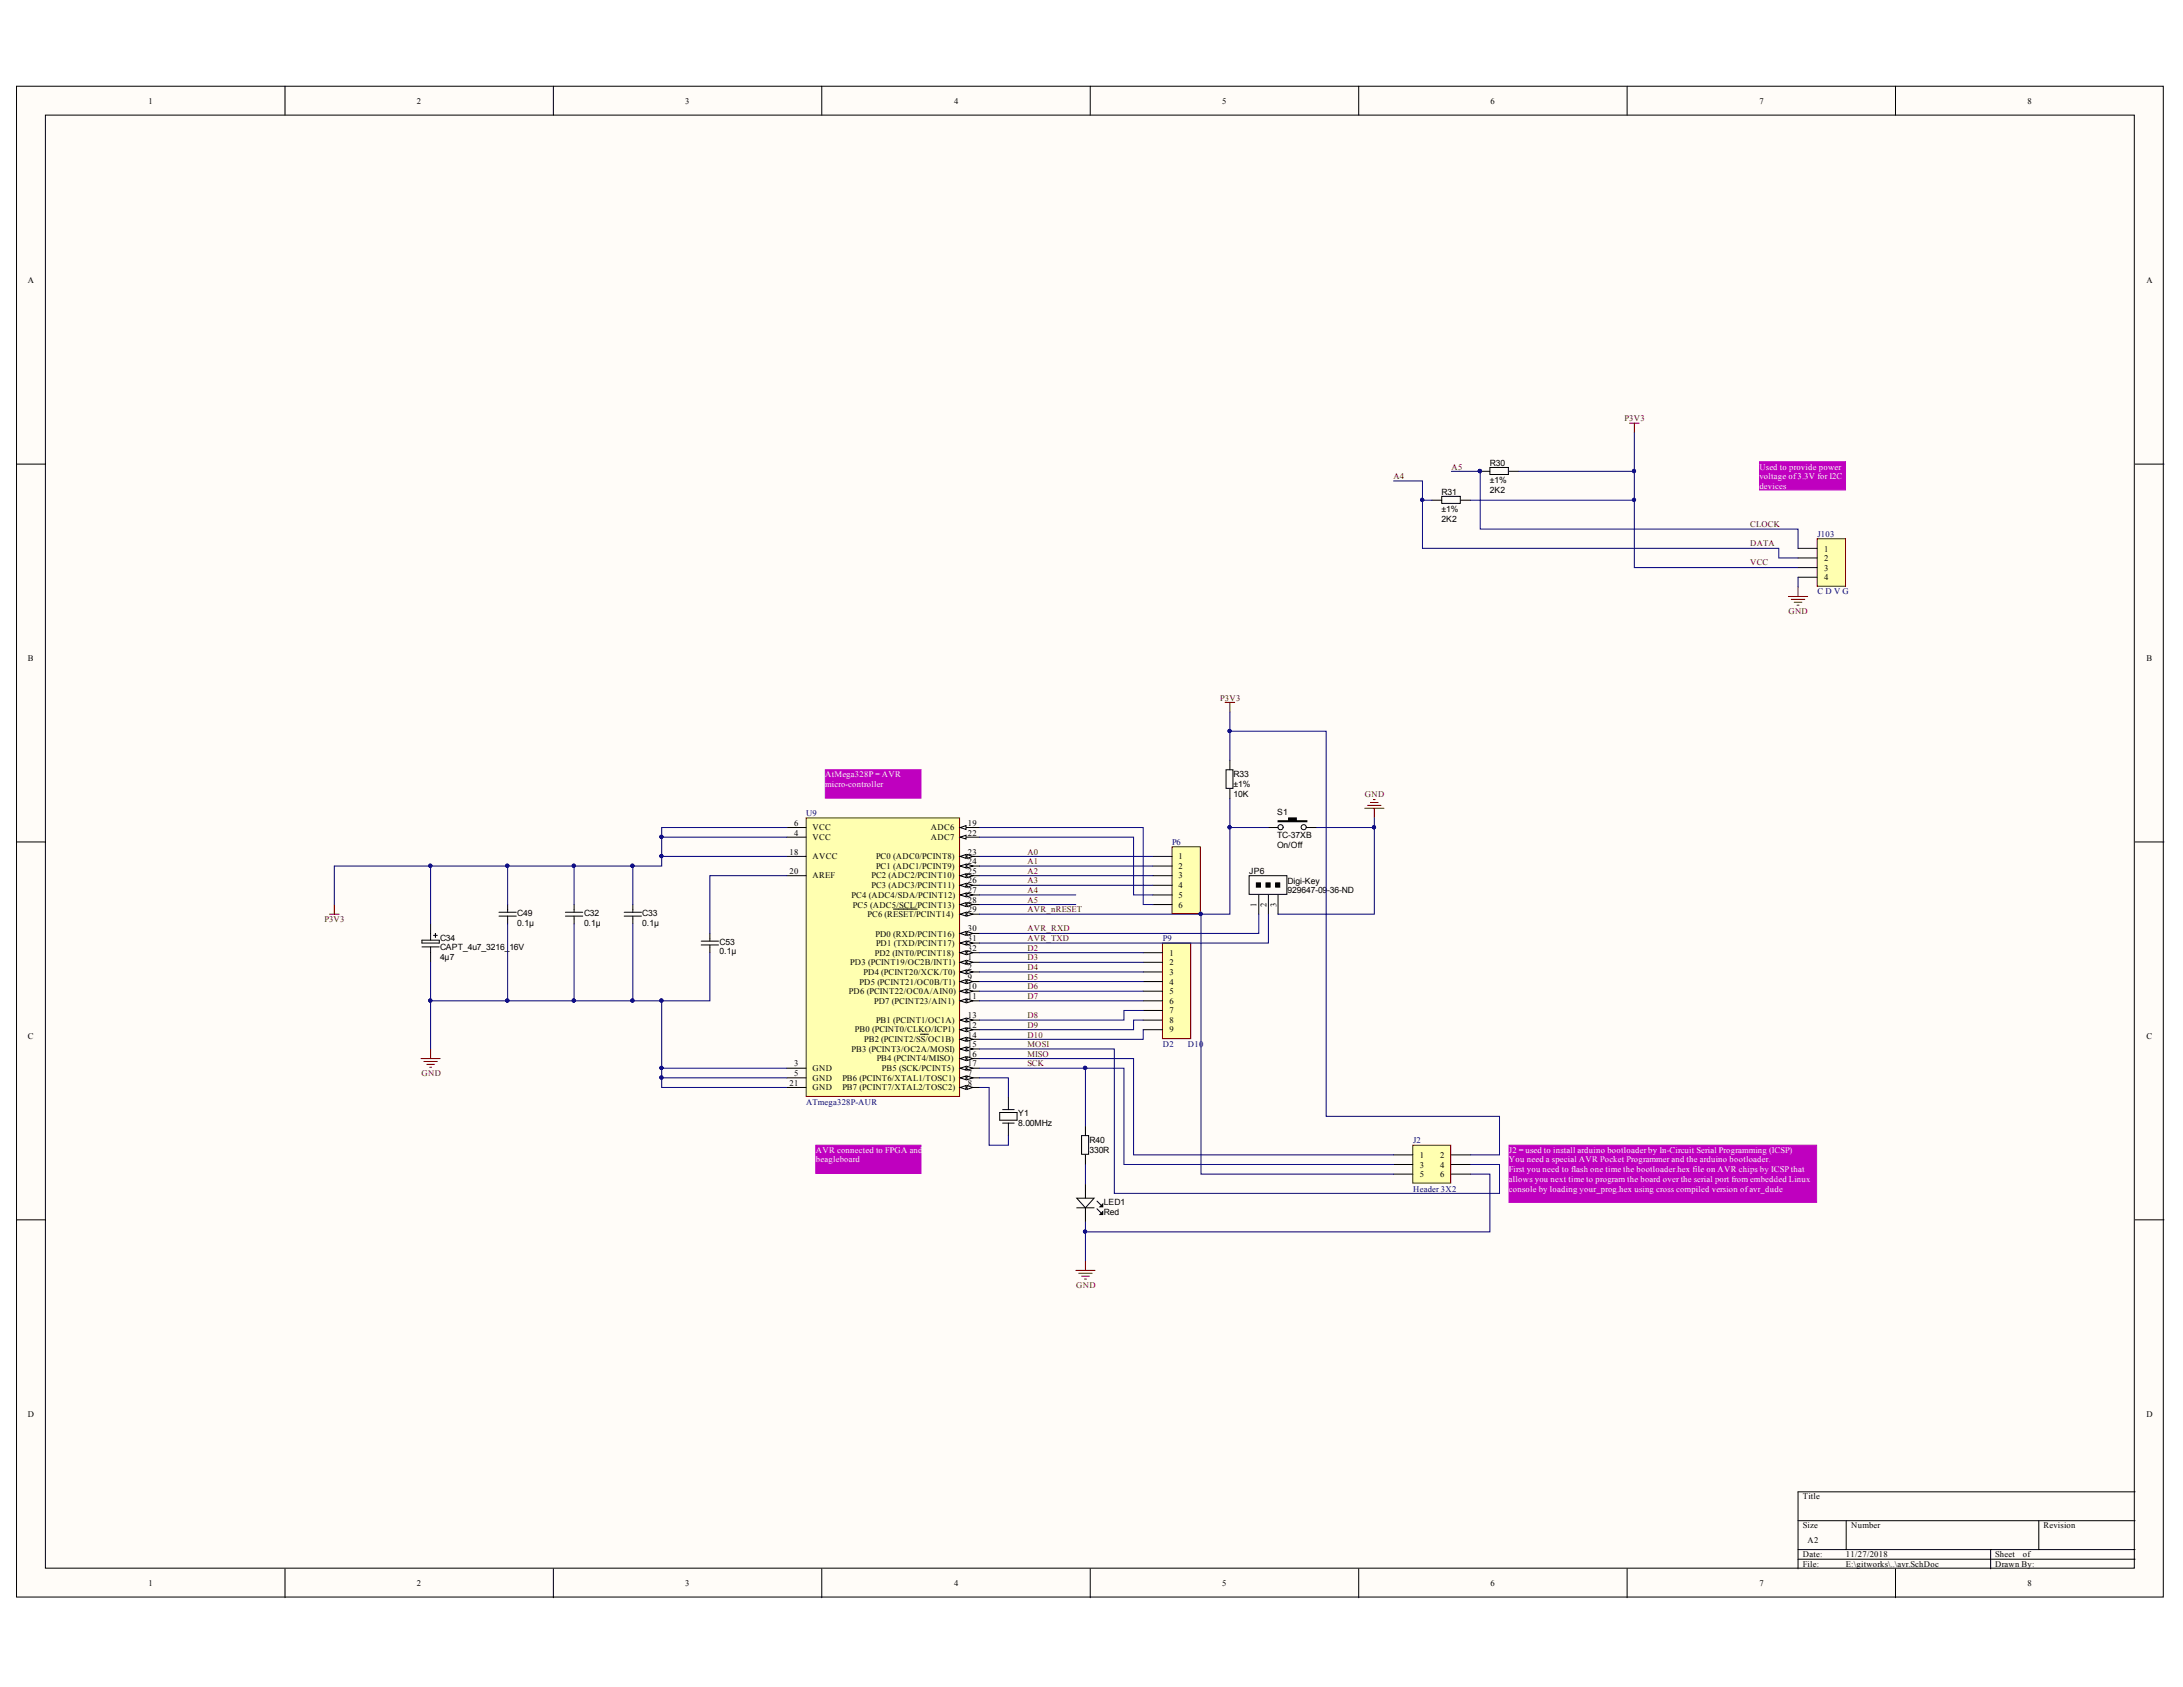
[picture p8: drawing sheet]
<svg xmlns="http://www.w3.org/2000/svg" width="279mm" height="216mm" viewBox="0 0 279 216" stroke-linecap="round" stroke-linejoin="round" font-family="sans-serif">
<defs><g id="words">
<g font-size="1.1">
<text x="19" y="13.3">1</text>
<text x="53.4" y="13.3">2</text>
<text x="87.7" y="13.3">3</text>
<text x="122.1" y="13.3">4</text>
<text x="156.4" y="13.3">5</text>
<text x="190.8" y="13.3">6</text>
<text x="225.2" y="13.3">7</text>
<text x="259.5" y="13.3">8</text>
<text x="3.6" y="36.2">A</text>
<text x="274.7" y="36.2">A</text>
<text x="190.7" y="59.6">R30</text>
<text x="184.5" y="65.5">±1%</text>
<text x="184.5" y="63.3">R31</text>
<text x="190.7" y="61.8">±1%</text>
<text x="190.7" y="63.1">2K2</text>
<text x="184.5" y="66.8">2K2</text>
<text x="233.5" y="70.6">1</text>
<text x="233.5" y="71.8">2</text>
<text x="233.5" y="73">3</text>
<text x="233.5" y="74.2">4</text>
<text x="3.6" y="84.5">B</text>
<text x="274.7" y="84.5">B</text>
<text x="157.9" y="100.8">±1%</text>
<text x="157.9" y="101.9">10K</text>
<text x="157.9" y="99.5">R33</text>
<text x="101.6" y="105.7">6</text>
<text x="101.6" y="106.9">4</text>
<text x="104" y="106.3">VCC</text>
<text x="104" y="107.5">VCC</text>
<text x="119.1" y="106.3">ADC6</text>
<text x="119.1" y="107.5">ADC7</text>
<text x="123.9" y="105.7">19</text>
<text x="123.9" y="106.9">22</text>
<text x="163.5" y="107.3">TC-37XB</text>
<text x="163.5" y="104.3">S1</text>
<text x="101" y="109.4">18</text>
<text x="101" y="111.8">20</text>
<text x="104" y="110">AVCC</text>
<text x="104" y="112.4">AREF</text>
<text x="111.5" y="112.4">PC2 (ADC2/PCINT10)</text>
<text x="111.5" y="113.7">PC3 (ADC3/PCINT11)</text>
<text x="112.1" y="110">PC0 (ADC0/PCINT8)</text>
<text x="112.1" y="111.2">PC1 (ADC1/PCINT9)</text>
<text x="123.9" y="109.4">23</text>
<text x="123.9" y="110.6">24</text>
<text x="123.9" y="111.8">25</text>
<text x="123.9" y="113">26</text>
<text x="150.9" y="110">1</text>
<text x="150.9" y="111.2">2</text>
<text x="150.9" y="112.4">3</text>
<text x="150.9" y="113.7">4</text>
<text x="159.9" y="111.8">JP6</text>
<text x="163.5" y="108.5">On/Off</text>
<text x="164.8" y="113.1">Digi-Key</text>
<text x="66.2" y="118.5">0.1µ</text>
<text x="66.2" y="117.2">C49</text>
<text x="74.7" y="118.5">0.1µ</text>
<text x="74.7" y="117.2">C32</text>
<text x="82.2" y="118.5">0.1µ</text>
<text x="82.2" y="117.2">C33</text>
<text x="109" y="114.9">PC4 (ADC4/SDA/PCINT12)</text>
<text x="109.2" y="116.1">PC5 (ADC5/SCL/PCINT13)</text>
<text x="111" y="117.4">PC6 (RESET/PCINT14)</text>
<text x="112" y="119.9">PD0 (RXD/PCINT16)</text>
<text x="123.9" y="116.7">29</text>
<text x="123.9" y="119.2">30</text>
<text x="123.9" y="114.3">27</text>
<text x="123.9" y="115.6">28</text>
<text x="150.9" y="114.9">5</text>
<text x="150.9" y="116.1">6</text>
<text x="160.8" y="116.1" transform="rotate(-90 160.8 116.1)">1</text>
<text x="162.1" y="116.1" transform="rotate(-90 162.1 116.1)">2</text>
<text x="163.4" y="116.1" transform="rotate(-90 163.4 116.1)">3</text>
<text x="164.8" y="114.3">929647-09</text>
<text x="169.9" y="114.3">-36-ND</text>
<text x="56.3" y="122.8">4µ7</text>
<text x="56.3" y="120.4">C34</text>
<text x="56.3" y="121.6">CAPT_4u7_3216_</text>
<text x="65.2" y="121.6">16V</text>
<text x="92.1" y="122.1">0.1µ</text>
<text x="92.1" y="121">C53</text>
<text x="108.8" y="123.5">PD3 (PCINT19/OC2B/INT1)</text>
<text x="110.5" y="124.8">PD4 (PCINT20/XCK/T0)</text>
<text x="112" y="122.3">PD2 (INT0/PCINT18)</text>
<text x="112.1" y="121">PD1 (TXD/PCINT17)</text>
<text x="123.9" y="120.5">31</text>
<text x="123.9" y="121.7">32</text>
<text x="123.9" y="124.2">2</text>
<text x="123.9" y="125.4">9</text>
<text x="123.9" y="122.9">1</text>
<text x="149.7" y="122.3">1</text>
<text x="149.7" y="123.5">2</text>
<text x="149.7" y="124.8">3</text>
<text x="108.7" y="127.2">PD6 (PCINT22/OC0A/AIN0)</text>
<text x="110" y="126">PD5 (PCINT21/OC0B/T1)</text>
<text x="111.9" y="128.5">PD7 (PCINT23/AIN1)</text>
<text x="112.1" y="130.9">PB1 (PCINT1/OC1A)</text>
<text x="123.9" y="126.6">10</text>
<text x="123.9" y="127.8">11</text>
<text x="123.9" y="130.3">13</text>
<text x="123.9" y="131.5">12</text>
<text x="149.7" y="126">4</text>
<text x="149.7" y="127.2">5</text>
<text x="149.7" y="128.5">6</text>
<text x="149.7" y="129.7">7</text>
<text x="149.7" y="130.9">8</text>
<text x="3.6" y="133">C</text>
<text x="101.6" y="137.7">5</text>
<text x="101.6" y="136.4">3</text>
<text x="104" y="137.1">GND</text>
<text x="109" y="134.7">PB3 (PCINT3/OC2A/MOSI)</text>
<text x="109.4" y="132.1">PB0 (PCINT0/CLKO/ICP1)</text>
<text x="110.6" y="133.4">PB2 (PCINT2/SS/OC1B)</text>
<text x="112.2" y="135.8">PB4 (PCINT4/MISO)</text>
<text x="112.9" y="137.1">PB5 (SCK/PCINT5)</text>
<text x="123.9" y="137.7">7</text>
<text x="123.9" y="132.8">14</text>
<text x="123.9" y="134">15</text>
<text x="123.9" y="135.2">16</text>
<text x="123.9" y="136.4">17</text>
<text x="149.7" y="132.1">9</text>
<text x="274.7" y="133">C</text>
<text x="101" y="139">21</text>
<text x="104" y="138.3">GND</text>
<text x="104" y="139.6">GND</text>
<text x="107.8" y="138.3">PB6 (PCINT6/XTAL1/TOSC1)</text>
<text x="107.8" y="139.6">PB7 (PCINT7/XTAL2/TOSC2)</text>
<text x="123.9" y="139">8</text>
<text x="130.3" y="142.9">Y1</text>
<text x="130.3" y="144.1">8.00MHz</text>
<text x="139.4" y="147.6">330R</text>
<text x="139.4" y="146.3">R40</text>
<text x="181.7" y="148.2">1</text>
<text x="181.7" y="149.4">3</text>
<text x="184.3" y="148.2">2</text>
<text x="184.3" y="149.4">4</text>
<text x="141.3" y="155.4">Red</text>
<text x="141.3" y="154.2">LED1</text>
<text x="181.7" y="150.6">5</text>
<text x="184.3" y="150.6">6</text>
<text x="3.6" y="181.3">D</text>
<text x="274.7" y="181.3">D</text>
<text x="230.8" y="191.9">Title</text>
<text x="230.8" y="195.6">Size</text>
<text x="231.4" y="197.5">A2</text>
<text x="236.9" y="195.6">Number</text>
<text x="261.5" y="195.6">Revision</text>
<text x="19" y="203">1</text>
<text x="53.4" y="203">2</text>
<text x="87.7" y="203">3</text>
<text x="122.1" y="203">4</text>
<text x="156.4" y="203">5</text>
<text x="190.8" y="203">6</text>
<text x="225.2" y="203">7</text>
<text x="230.8" y="199.3">Date:</text>
<text x="230.8" y="200.5">File:</text>
<text x="236.3" y="199.3">11/27/2018</text>
<text x="236.3" y="200.5">E:\gitworks\..\avr.SchDoc</text>
<text x="255.4" y="199.3">Sheet</text>
<text x="255.4" y="200.5">Drawn By:</text>
<text x="258.9" y="199.3">of</text>
<text x="259.5" y="203">8</text>
</g>
<g font-size="1.1" fill="#800000">
<text x="207.9" y="53.9">P3V3</text>
<text x="178.3" y="61.3">A4</text>
<text x="185.8" y="60.1">A5</text>
<text x="224" y="67.5">CLOCK</text>
<text x="224" y="69.9">DATA</text>
<text x="224" y="72.4">VCC</text>
<text x="228.9" y="78.5">GND</text>
<text x="156.2" y="89.7">P3V3</text>
<text x="174.7" y="101.9">GND</text>
<text x="131.5" y="109.4">A0</text>
<text x="131.5" y="110.6">A1</text>
<text x="131.5" y="111.8">A2</text>
<text x="131.5" y="113">A3</text>
<text x="41.5" y="118">P3V3</text>
<text x="131.5" y="114.3">A4</text>
<text x="131.5" y="115.6">A5</text>
<text x="131.5" y="119.2">AVR_RXD</text>
<text x="131.5" y="116.7">AVR_nRESET</text>
<text x="131.5" y="121.7">D2</text>
<text x="131.5" y="122.9">D3</text>
<text x="131.5" y="124.2">D4</text>
<text x="131.5" y="125.4">D5</text>
<text x="131.5" y="120.5">AVR_TXD</text>
<text x="131.5" y="126.6">D6</text>
<text x="131.5" y="127.8">D7</text>
<text x="131.5" y="130.3">D8</text>
<text x="131.5" y="131.5">D9</text>
<text x="53.9" y="137.7">GND</text>
<text x="131.5" y="132.8">D10</text>
<text x="131.5" y="134">MOSI</text>
<text x="131.5" y="135.2">MISO</text>
<text x="131.5" y="136.4">SCK</text>
<text x="137.7" y="164.8">GND</text>
</g>
<g font-size="1.1" fill="#fff">
<text x="225.2" y="60.1">Used to provide power</text>
<text x="225.2" y="61.3">voltage of3.3V for I2C</text>
<text x="225.2" y="62.6">devices</text>
<text x="105.6" y="99.5">AtMega328P = AVR</text>
<text x="105.6" y="100.8">micro-controller</text>
<text x="104.4" y="147.6">AVR connected to FPGA and</text>
<text x="104.4" y="148.8">beagleboard</text>
<text x="193.1" y="147.6">J2 = used to install arduino bootloader by In-Circuit Serial Programming (ICSP)</text>
<text x="193.1" y="148.8">You need a special AVR Pocket Programmer and the arduino bootloader.</text>
<text x="193.1" y="150">First you need to flash one time the bootloader.hex file on AVR chips by ICSP that</text>
<text x="193.1" y="151.2">allows you next time to program the board over the serial port from embedded Linux</text>
<text x="193.1" y="152.5">console by loading your_prog.hex using cross compiled version ofavr_dude</text>
</g>
<g font-size="1.1" fill="#000080">
<text x="232.6" y="68.7">J103</text>
<text x="232.6" y="76.1">C D V G</text>
<text x="103.2" y="104.4">U9</text>
<text x="150" y="108.1">P6</text>
<text x="148.8" y="120.5">P9</text>
<text x="148.8" y="134">D2</text>
<text x="152" y="134">D10</text>
<text x="103.2" y="141.4">ATmega328P-AUR</text>
<text x="180.9" y="146.3">J2</text>
<text x="180.9" y="152.5">Header 3X2</text>
</g>
</g></defs>
<g fill="#fffcf8" stroke="#000" stroke-width=".13">
<path d="M2.1 11h274.8v193.4h-274.8z"/>
<path d="M5.8 14.7h267.4v186h-267.4z"/>
</g>
<g fill="none" stroke="#000" stroke-width=".13">
<path d="M36.5 11v3.7M70.8 11v3.7M105.2 11v3.7M139.5 11v3.7M173.9 11v3.7M208.3 11v3.7M242.6 11v3.7M2.1 59.4h3.7M273.3 59.4h3.7M2.1 107.8h3.7M55.1 118.2v2.1M55.5 119.7h.5"/>
<path d="M55.7 119.5v.5M273.3 107.8h3.7M54 120.3h2.2v.4h-2.2zM54 121.2h2.2M55.1 121.2v2M2.1 156.1h3.7M137.8 153.3h2.2l-1.1 1.3zM137.8 154.6h2.2M138.4 145.3h.9v2.4h-.9zM138.9 144.1v1.2M138.9 147.8v1.2M138.9 151.5v1.8"/>
<path d="M138.9 154.6v1.8M140.4 154.7l.5 .5M140.4 153.7l.5 .5M140.8 155.4l.3-.3v.3zM140.8 154.5l.3-.4v.4zM273.3 156.1h3.7M230.1 194.6h43.2M230.1 198.3h43.2M230.1 199.5h43.2M236.3 194.6v3.7M254.8 198.3v2.5M260.9 194.6v3.7"/>
<path d="M273.3 190.9h-43.2v9.9M36.5 200.8v3.7M70.8 200.8v3.7M105.2 200.8v3.7M139.5 200.8v3.7M173.9 200.8v3.7M208.3 200.8v3.7M242.6 200.8v3.7"/>
</g>
<path d="M140.8 155.4l.3-.3v.3zM140.8 154.5l.3-.4v.4z" fill="#000"/>
<path d="M103.2 104.7h19.6v35.6h-19.6z" fill="#ffffb0" stroke="#800000" stroke-width=".13"/>
<path d="M122.9 117h2.5" fill="none" stroke="#000" stroke-width=".13"/>
<path d="M122.9 117l.7-.3v.5z" fill="#fffcf8"/>
<path d="M122.9 117l.7-.3v.5z" fill="none" stroke="#000" stroke-width=".13"/>
<path d="M123.8 116.7l.7 .3-.7 .2z" fill="#fffcf8"/>
<path d="M114.3 116.3h3.1M122.9 119.5h2.5M123.8 116.7l.7 .3-.7 .2z" fill="none" stroke="#000" stroke-width=".13"/>
<path d="M122.9 119.5l.7-.3v.5z" fill="#fffcf8"/>
<path d="M122.9 119.5l.7-.3v.5z" fill="none" stroke="#000" stroke-width=".13"/>
<path d="M123.8 119.2l.7 .3-.7 .2z" fill="#fffcf8"/>
<path d="M123.8 119.2l.7 .3-.7 .2zM122.9 120.7h2.5" fill="none" stroke="#000" stroke-width=".13"/>
<path d="M122.9 120.7l.7-.3v.5z" fill="#fffcf8"/>
<path d="M122.9 120.7l.7-.3v.5z" fill="none" stroke="#000" stroke-width=".13"/>
<path d="M123.8 120.4l.7 .3-.7 .2z" fill="#fffcf8"/>
<path d="M122.9 121.9h2.5M123.8 120.4l.7 .3-.7 .2z" fill="none" stroke="#000" stroke-width=".13"/>
<path d="M122.9 121.9l.7-.2v.5z" fill="#fffcf8"/>
<path d="M122.9 121.9l.7-.2v.5z" fill="none" stroke="#000" stroke-width=".13"/>
<path d="M123.8 121.7l.7 .2-.7 .3z" fill="#fffcf8"/>
<path d="M122.9 124.4h2.5M123.8 121.7l.7 .2-.7 .3z" fill="none" stroke="#000" stroke-width=".13"/>
<path d="M122.9 124.4l.7-.3v.5z" fill="#fffcf8"/>
<path d="M122.9 124.4l.7-.3v.5z" fill="none" stroke="#000" stroke-width=".13"/>
<path d="M123.8 124.1l.7 .3-.7 .2z" fill="#fffcf8"/>
<path d="M100.7 105.9h2.5M100.7 137.9h2.5M122.9 137.9h2.5M123.8 124.1l.7 .3-.7 .2z" fill="none" stroke="#000" stroke-width=".13"/>
<path d="M122.9 137.9l.7-.2v.5z" fill="#fffcf8"/>
<path d="M122.9 137.9l.7-.2v.5z" fill="none" stroke="#000" stroke-width=".13"/>
<path d="M123.8 137.7l.7 .2-.7 .3z" fill="#fffcf8"/>
<path d="M122.9 139.2h2.5M123.8 137.7l.7 .2-.7 .3z" fill="none" stroke="#000" stroke-width=".13"/>
<path d="M122.9 139.2l.7-.3v.5z" fill="#fffcf8"/>
<path d="M122.9 139.2l.7-.3v.5z" fill="none" stroke="#000" stroke-width=".13"/>
<path d="M123.8 138.9l.7 .3-.7 .2z" fill="#fffcf8"/>
<path d="M122.9 125.6h2.5M123.8 138.9l.7 .3-.7 .2z" fill="none" stroke="#000" stroke-width=".13"/>
<path d="M122.9 125.6l.7-.2v.5z" fill="#fffcf8"/>
<path d="M122.9 125.6l.7-.2v.5z" fill="none" stroke="#000" stroke-width=".13"/>
<path d="M123.8 125.4l.7 .2-.7 .3z" fill="#fffcf8"/>
<path d="M122.9 126.9h2.5M123.8 125.4l.7 .2-.7 .3z" fill="none" stroke="#000" stroke-width=".13"/>
<path d="M122.9 126.9l.7-.3v.5z" fill="#fffcf8"/>
<path d="M122.9 126.9l.7-.3v.5z" fill="none" stroke="#000" stroke-width=".13"/>
<path d="M123.8 126.6l.7 .3-.7 .2z" fill="#fffcf8"/>
<path d="M122.9 128.1h2.5M123.8 126.6l.7 .3-.7 .2z" fill="none" stroke="#000" stroke-width=".13"/>
<path d="M122.9 128.1l.7-.3v.5z" fill="#fffcf8"/>
<path d="M122.9 128.1l.7-.3v.5z" fill="none" stroke="#000" stroke-width=".13"/>
<path d="M123.8 127.8l.7 .3-.7 .2z" fill="#fffcf8"/>
<path d="M122.9 130.5h2.5M123.8 127.8l.7 .3-.7 .2z" fill="none" stroke="#000" stroke-width=".13"/>
<path d="M122.9 130.5l.7-.2v.5z" fill="#fffcf8"/>
<path d="M122.9 130.5l.7-.2v.5z" fill="none" stroke="#000" stroke-width=".13"/>
<path d="M123.8 130.3l.7 .2-.7 .3z" fill="#fffcf8"/>
<path d="M122.9 131.8h2.5M123.8 130.3l.7 .2-.7 .3z" fill="none" stroke="#000" stroke-width=".13"/>
<path d="M122.9 131.8l.7-.3v.5z" fill="#fffcf8"/>
<path d="M122.9 131.8l.7-.3v.5z" fill="none" stroke="#000" stroke-width=".13"/>
<path d="M123.8 131.5l.7 .3-.7 .2z" fill="#fffcf8"/>
<path d="M122.9 133h2.5M123.8 131.5l.7 .3-.7 .2z" fill="none" stroke="#000" stroke-width=".13"/>
<path d="M122.9 133l.7-.2v.5z" fill="#fffcf8"/>
<path d="M122.9 133l.7-.2v.5z" fill="none" stroke="#000" stroke-width=".13"/>
<path d="M123.8 132.8l.7 .2-.7 .3z" fill="#fffcf8"/>
<path d="M117.8 132.4h1M122.9 134.2h2.5M123.8 132.8l.7 .2-.7 .3z" fill="none" stroke="#000" stroke-width=".13"/>
<path d="M122.9 134.2l.7-.2v.5z" fill="#fffcf8"/>
<path d="M122.9 134.2l.7-.2v.5z" fill="none" stroke="#000" stroke-width=".13"/>
<path d="M123.8 134l.7 .2-.7 .3z" fill="#fffcf8"/>
<path d="M122.9 135.5h2.5M123.8 134l.7 .2-.7 .3z" fill="none" stroke="#000" stroke-width=".13"/>
<path d="M122.9 135.5l.7-.3v.5z" fill="#fffcf8"/>
<path d="M122.9 135.5l.7-.3v.5z" fill="none" stroke="#000" stroke-width=".13"/>
<path d="M123.8 135.2l.7 .3-.7 .2z" fill="#fffcf8"/>
<path d="M122.9 136.7h2.5M123.8 135.2l.7 .3-.7 .2z" fill="none" stroke="#000" stroke-width=".13"/>
<path d="M122.9 136.7l.7-.2v.5z" fill="#fffcf8"/>
<path d="M122.9 136.7l.7-.2v.5z" fill="none" stroke="#000" stroke-width=".13"/>
<path d="M123.8 136.5l.7 .2-.7 .3z" fill="#fffcf8"/>
<path d="M100.7 109.6h2.5M100.7 112.1h2.5M122.9 109.6h2.5M100.7 139.2h2.5M123.8 136.5l.7 .2-.7 .3z" fill="none" stroke="#000" stroke-width=".13"/>
<path d="M122.9 109.6l.7-.2v.4z" fill="#fffcf8"/>
<path d="M122.9 109.6l.7-.2v.4z" fill="none" stroke="#000" stroke-width=".13"/>
<path d="M123.8 109.4l.7 .2-.7 .2z" fill="#fffcf8"/>
<path d="M122.9 110.8h2.5M123.8 109.4l.7 .2-.7 .2z" fill="none" stroke="#000" stroke-width=".13"/>
<path d="M122.9 110.8l.7-.2v.5z" fill="#fffcf8"/>
<path d="M122.9 110.8l.7-.2v.5z" fill="none" stroke="#000" stroke-width=".13"/>
<path d="M123.8 110.6l.7 .2-.7 .3z" fill="#fffcf8"/>
<path d="M122.9 112.1h2.5M123.8 110.6l.7 .2-.7 .3z" fill="none" stroke="#000" stroke-width=".13"/>
<path d="M122.9 112.1l.7-.3v.5z" fill="#fffcf8"/>
<path d="M122.9 112.1l.7-.3v.5z" fill="none" stroke="#000" stroke-width=".13"/>
<path d="M123.8 111.8l.7 .3-.7 .2z" fill="#fffcf8"/>
<path d="M122.9 113.3h2.5M123.8 111.8l.7 .3-.7 .2z" fill="none" stroke="#000" stroke-width=".13"/>
<path d="M122.9 113.3l.7-.2v.4z" fill="#fffcf8"/>
<path d="M122.9 113.3l.7-.2v.4z" fill="none" stroke="#000" stroke-width=".13"/>
<path d="M123.8 113.1l.7 .2-.7 .2z" fill="#fffcf8"/>
<path d="M122.9 114.5h2.5M123.8 113.1l.7 .2-.7 .2z" fill="none" stroke="#000" stroke-width=".13"/>
<path d="M122.9 114.5l.7-.2v.5z" fill="#fffcf8"/>
<path d="M122.9 114.5l.7-.2v.5z" fill="none" stroke="#000" stroke-width=".13"/>
<path d="M123.8 114.3l.7 .2-.7 .3z" fill="#fffcf8"/>
<path d="M122.9 115.8h2.5M123.8 114.3l.7 .2-.7 .3z" fill="none" stroke="#000" stroke-width=".13"/>
<path d="M122.9 115.8l.7-.3v.5z" fill="#fffcf8"/>
<path d="M122.9 115.8l.7-.3v.5z" fill="none" stroke="#000" stroke-width=".13"/>
<path d="M123.8 115.5l.7 .3-.7 .2z" fill="#fffcf8"/>
<path d="M100.7 107.1h2.5M122.9 105.9h2.5M123.8 115.5l.7 .3-.7 .2zM100.7 136.7h2.5" fill="none" stroke="#000" stroke-width=".13"/>
<path d="M122.9 105.9l.7-.2v.5z" fill="#fffcf8"/>
<path d="M122.9 105.9l.7-.2v.5zM122.9 107.1h2.5" fill="none" stroke="#000" stroke-width=".13"/>
<path d="M122.9 107.1l.7-.2v.5z" fill="#fffcf8"/>
<path d="M122.9 107.1l.7-.2v.5zM122.9 123.2h2.5" fill="none" stroke="#000" stroke-width=".13"/>
<path d="M122.9 123.2l.7-.3v.5z" fill="#fffcf8"/>
<path d="M122.9 123.2l.7-.3v.5z" fill="none" stroke="#000" stroke-width=".13"/>
<path d="M123.8 122.9l.7 .3-.7 .2z" fill="#fffcf8"/>
<g fill="none" stroke="#000" stroke-width=".13">
<path d="M156.9 98.5h.9v2.4h-.9zM157.4 97.3v1.2M157.4 101v1.2M162.3 105.9h1.3M163.6 105h1.3v-.3h1v.3h1.4v.2h-3.7zM167.3 105.9h1.2M123.8 122.9l.7 .3-.7 .2z"/>
<circle cx="163.9" cy="105.9" r=".33"/>
<circle cx="166.9" cy="105.9" r=".33"/>
</g>
<path d="M163.6 105h1.3v-.3h1v.3h1.4v.2h-3.7z" fill-rule="evenodd" fill="#000"/>
<path d="M180.8 146.6h4.9v4.8h-4.9z" fill="#ffffb0" stroke="#800000" stroke-width=".13"/>
<path d="M190.7 59.8h2.4v.9h-2.4zM183.3 64h1.2M184.5 63.5h2.4v.9h-2.4zM187 64h1.2M189.5 60.3h1.2M193.2 60.3h1.2M178.4 147.8h2.4M178.4 149h2.4M178.4 150.3h2.4M185.8 147.8h2.4M185.8 149h2.4M185.8 150.3h2.4" fill="none" stroke="#000" stroke-width=".13"/>
<circle cx="189.4" cy="60.3" r=".21" fill="#000080" stroke="#000080" stroke-width=".13"/>
<path d="M232.6 68.9h3.6v6.1h-3.6z" fill="#ffffb0" stroke="#800000" stroke-width=".13"/>
<path d="M230.1 70.2h2.5M230.1 71.4h2.5M230.1 72.6h2.5M230.1 73.9h2.5" fill="none" stroke="#000" stroke-width=".13"/>
<path d="M148.8 120.7h3.6v12.2h-3.6z" fill="#ffffb0" stroke="#800000" stroke-width=".13"/>
<path d="M146.3 121.9h2.5M146.3 123.2h2.5M146.3 124.4h2.5M146.3 125.6h2.5M146.3 126.9h2.5M146.3 128.1h2.5M146.3 129.3h2.5M146.3 130.5h2.5M146.3 131.8h2.5" fill="none" stroke="#000" stroke-width=".13"/>
<path d="M150 108.4h3.6v8.5h-3.6z" fill="#ffffb0" stroke="#800000" stroke-width=".13"/>
<g fill="none" stroke="#000" stroke-width=".13">
<path d="M63.9 117.2h2.2M63.9 116.7h2.2M65 115.8v.9M65 117.2v1M72.4 117.2h2.2M72.4 116.7h2.2M73.5 115.8v.9M73.5 117.2v1M79.9 117.2h2.2M79.9 116.7h2.2M81 115.8v.9M81 117.2v1"/>
<path d="M90.9 119.5v.9M147.6 109.6h2.4M147.6 110.8h2.4M147.6 112.1h2.4M147.6 113.3h2.4M147.6 114.5h2.4M147.6 115.8h2.4M159.9 112.1h4.8v2.4h-4.8zM161.1 114.5v2.5M162.3 114.5v2.5M163.6 114.5v2.5M89.7 120.9h2.3"/>
<path d="M89.7 120.4h2.3M90.9 120.9v1M128 142.4h2.2v1h-2.2zM128.3 142h1.5M128.3 143.7h1.5M129.1 140.4v1.6M129.1 143.7v1.6"/>
</g>
<g fill="none" stroke="#800000" stroke-width=".13">
<path d="M208.6 54.2h1.2M209.2 54.2v1.2M228.9 76.3h2.5M229.3 76.7h1.7M229.6 77.1h1M230 77.4h.3M230.1 75.1v1.2M156.8 89.9h1.2M157.4 89.9v1.2M42.2 117h1.2M42.8 115.8v1.2M174.7 103.4h2.4"/>
<path d="M175 103.1h1.8M175.4 102.7h1M175.8 102.3h.2M175.9 103.4v1.3M53.9 135.5h2.4M54.2 135.8h1.8M54.6 136.2h1M55 136.6h.2M55.1 134.2v1.3M137.7 162.6h2.5M138.1 163h1.7M138.4 163.3h1"/>
<path d="M138.8 163.7h.2M138.9 161.4v1.2"/>
</g>
<g fill="#bf00bf" stroke="#bf00bf" stroke-width=".13">
<path d="M105.6 98.5h12.3v3.6h-12.3z"/>
<path d="M193.1 146.6h39.4v7.3h-39.4z"/>
<path d="M104.4 146.6h13.5v3.6h-13.5z"/>
<path d="M225.2 59.1h11v3.6h-11z"/>
</g>
<path d="M160.8 113h.5v.5h-.5zM162 113h.6v.5h-.6zM163.3 113h.5v.5h-.5z" fill="#000" stroke="#000" stroke-width=".13"/>
<g fill="none" stroke="#000080" stroke-width=".13">
<path d="M209.2 55.4v17.2h20.9M178.4 61.6h3.7v2.4h1.2M182.1 64v6.2h45.6v1.2h2.4M185.8 60.3h3.7v7.4h40.6v2.5M188.2 64h21M194.4 60.3h14.8M230.1 73.9v1.2M157.4 91.1v2.5h12.3v49.3h22.2v4.9h-3.7M157.4 93.6v3.7M55.1 110.8v7.4M65 110.8v5M65 118.2v9.9"/>
<path d="M73.5 110.8v5M73.5 118.2v9.9M81 110.8v5M81 118.2v9.9M84.7 109.6h16M100.7 112.1h-9.8v7.4M100.7 105.9h-16v1.2M100.7 107.1h-16v3.7h-41.9v5M125.4 105.9h20.9v9.9h1.3M125.4 107.1h19.7v7.4h2.5M125.4 109.6h22.2M125.4 110.8h22.2"/>
<path d="M125.4 112.1h22.2M125.4 113.3h22.2M125.4 114.5h12.3M125.4 115.8h12.3M153.7 117v33.3h24.7M157.4 102.2v14.8h-32M157.4 105.9h4.9M161.1 117v2.5h-35.7M162.3 117v3.7h-36.9M168.5 105.9h7.4M175.9 104.7v12.3h-12.3M55.1 123.2v11"/>
<path d="M84.7 128.1v11.1h16M84.7 137.9h16M84.7 136.7h16M90.9 121.9v6.2h-35.8M125.4 134.2h17.2v18.5h49.3v-3.7h-3.7M125.4 137.9h3.7v2.5M125.4 139.2h1.2v7.4h2.5v-1.3M125.4 135.5h19.7v12.3h33.3M125.4 136.7h18.5v12.3h34.5M125.4 121.9h20.9M125.4 123.2h20.9M125.4 124.4h20.9"/>
<path d="M125.4 125.6h20.9M125.4 126.9h20.9M125.4 128.1h20.9M138.9 136.7v7.4M146.3 131.8v1.2h-20.9M146.3 130.5h-1.2v1.3h-19.7M146.3 129.3h-2.4v1.2h-18.5M138.9 156.4v5M138.9 149v2.5M188.2 150.3h2.5v7.4h-51.8"/>
</g>
<g fill="#000080" stroke="#000080" stroke-width=".13">
<circle cx="138.9" cy="136.7" r=".21"/>
<circle cx="64.9" cy="128" r=".21"/>
<circle cx="84.6" cy="109.6" r=".2"/>
<circle cx="55.1" cy="110.8" r=".21"/>
<circle cx="84.6" cy="137.9" r=".21"/>
<circle cx="84.6" cy="136.7" r=".2"/>
<circle cx="175.9" cy="105.9" r=".21"/>
<circle cx="157.4" cy="93.6" r=".21"/>
<circle cx="157.4" cy="105.9" r=".21"/>
<circle cx="153.7" cy="117" r=".21"/>
<circle cx="138.9" cy="157.6" r=".21"/>
<circle cx="209.1" cy="60.3" r=".21"/>
<circle cx="73.4" cy="128.1" r=".21"/>
<circle cx="209.1" cy="64" r=".2"/>
<circle cx="182" cy="64" r=".2"/>
<circle cx="64.9" cy="110.8" r=".21"/>
<circle cx="73.4" cy="110.8" r=".21"/>
<circle cx="80.9" cy="110.8" r=".21"/>
<circle cx="80.9" cy="128.1" r=".21"/>
<circle cx="84.6" cy="107.1" r=".2"/>
<circle cx="84.6" cy="128.1" r=".21"/>
<circle cx="55.1" cy="128.1" r=".21"/>
<circle cx="189.4" cy="60.3" r=".21"/>
</g>
<use href="#words"/>
</svg>
